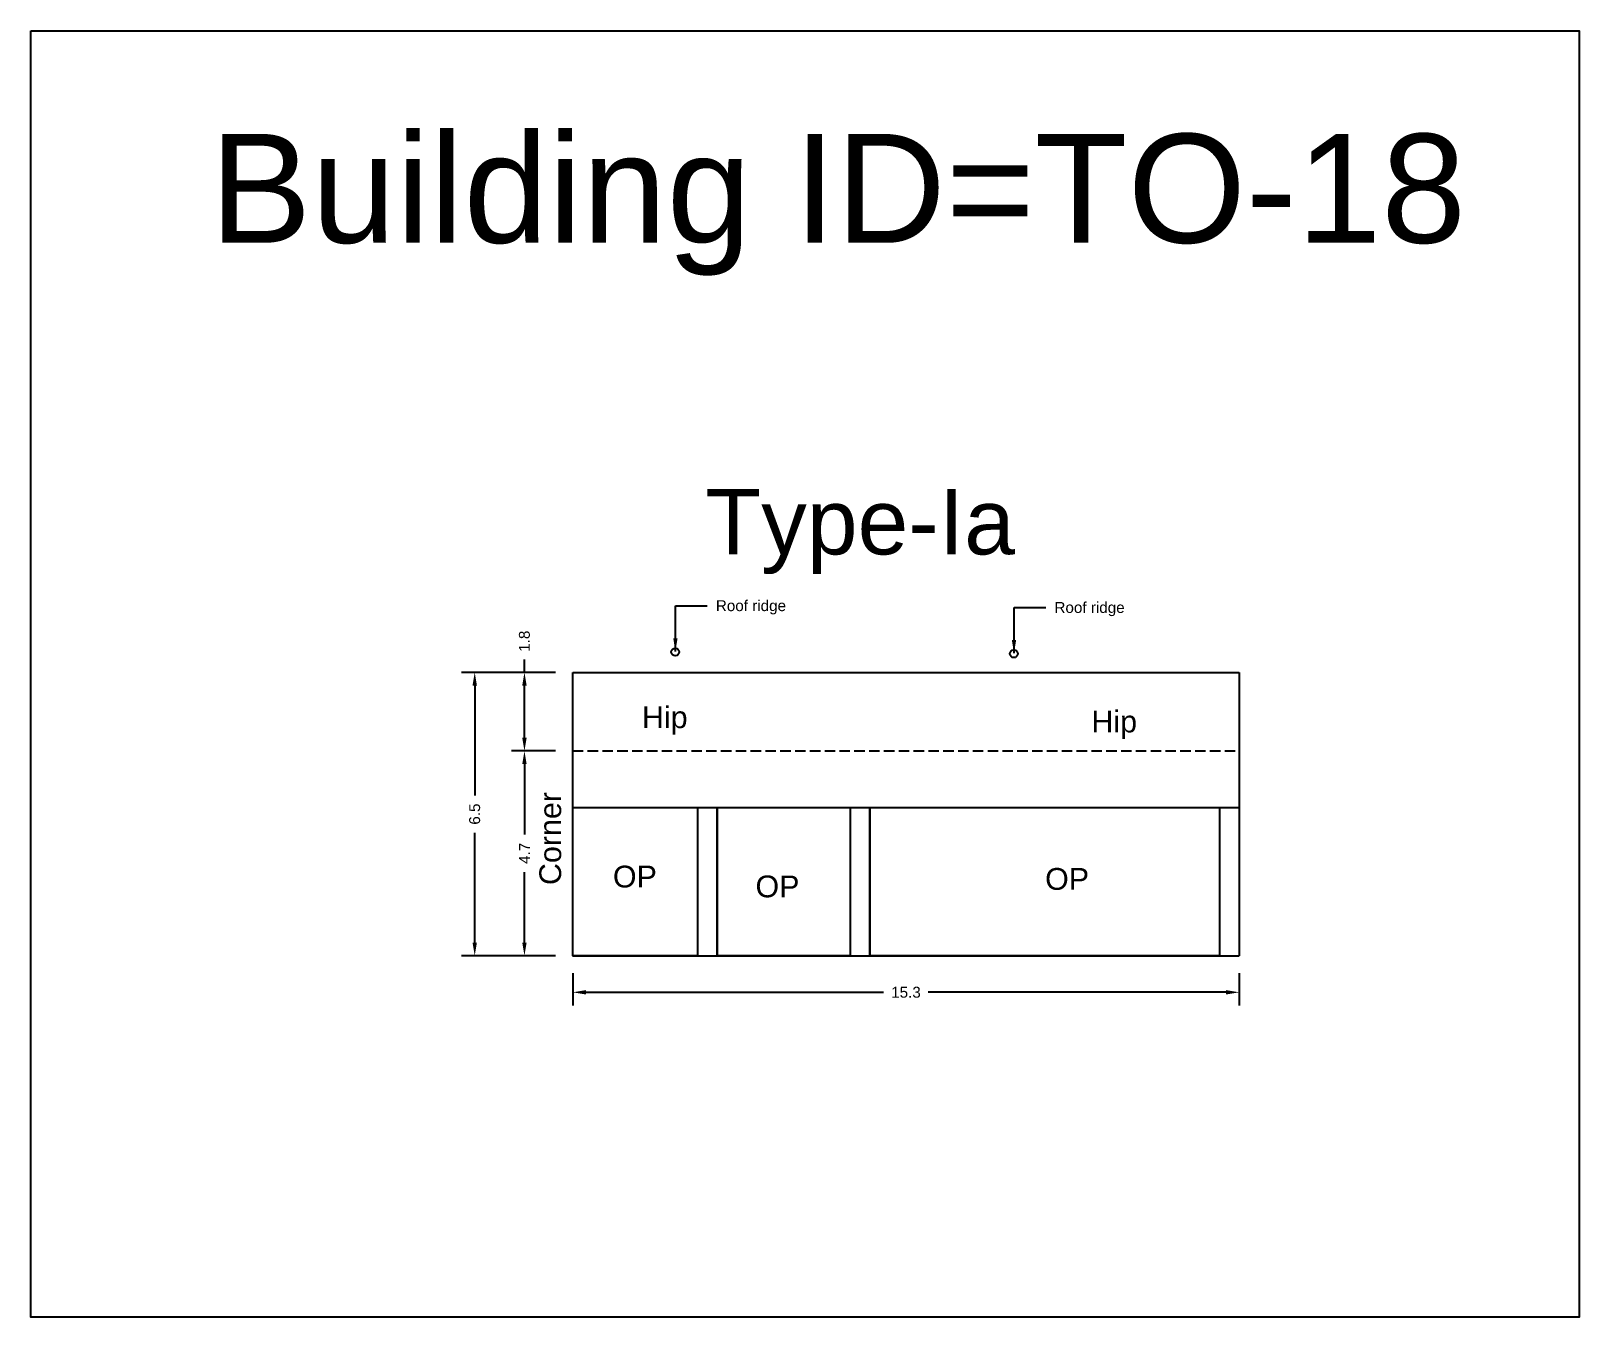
# Model space of a CAD drawing. Header units: metres. Extents: x 3416649 to 3417130, y -6713042 to -6712690.
# Drawn here: x 3416959.76 to 3416995.29, y -6712767.89 to -6712738.39 of the extents above; entities that cross this region are included whole.
import ezdxf

# ---------------------------------------------------------------- set-up
doc = ezdxf.new("R2010")
doc.units = ezdxf.units.M
doc.linetypes.add('ACAD_ISO02W100', pattern=[15, 12, -3])
doc.layers.add('Dotted', color=7, linetype='ACAD_ISO02W100', plot=False)
doc.styles.get("Standard").update_dxf_attribs({"font": 'arial.ttf'})
doc.dimstyles.new('ISO-25', dxfattribs={"dimtxt": 0.25, "dimasz": 0.3, "dimexe": 0.3, "dimexo": 0.4, "dimgap": 0.2, "dimtad": 0, "dimdec": 1, "dimdsep": 46, "dimtxsty": 'Standard', "dimcen": 2.5, "dimadec": 0, "dimazin": 0, "dimtfac": 1, "dimtdec": 1, "dimtmove": 0, "dimatfit": 3, "dimfxl": 1, "dimarcsym": 0})

# ---------------------------------------------------------------- blocks, each defined once
blk = doc.blocks.new('*D143')
at = {"color": 0, "lineweight": -2, "transparency": 16777216}
for p, q in [((3416971.798, -6712754.904), (3416970.788, -6712754.904)), ((3416971.088, -6712755.204), (3416971.088, -6712756.821)), ((3416971.088, -6712759.304), (3416971.088, -6712757.687)), ((3416971.798, -6712759.604), (3416970.788, -6712759.604))]:
    blk.add_line(p, q, dxfattribs=at)
at = {"color": 0, "transparency": 16777216}
for points in [[(3416971.038, -6712755.204), (3416971.138, -6712755.204), (3416971.088, -6712754.904)], [(3416971.038, -6712759.304), (3416971.138, -6712759.304), (3416971.088, -6712759.604)]]:
    blk.add_solid(points, dxfattribs=at)
at = {"layer": 'Defpoints', "color": 0, "transparency": 16777216}
for p in [(3416971.088, -6712754.904), (3416972.198, -6712754.904), (3416972.198, -6712759.604)]:
    blk.add_point(p, dxfattribs=at)
at = {"color": 0, "transparency": 16777216, "insert": (3416971.088, -6712757.254), "char_height": 0.25, "attachment_point": 5, "rotation": 90}
blk.add_mtext('4.7', dxfattribs=at)
blk = doc.blocks.new('*D144')
at = {"color": 0, "lineweight": -2, "transparency": 16777216}
for p, q in [((3416971.798, -6712753.104), (3416970.788, -6712753.104)), ((3416971.088, -6712753.104), (3416971.088, -6712752.804)), ((3416971.088, -6712754.604), (3416971.088, -6712753.404)), ((3416971.798, -6712754.904), (3416970.788, -6712754.904))]:
    blk.add_line(p, q, dxfattribs=at)
at = {"color": 0, "transparency": 16777216}
for points in [[(3416971.038, -6712753.404), (3416971.138, -6712753.404), (3416971.088, -6712753.104)], [(3416971.038, -6712754.604), (3416971.138, -6712754.604), (3416971.088, -6712754.904)]]:
    blk.add_solid(points, dxfattribs=at)
at = {"layer": 'Defpoints', "color": 0, "transparency": 16777216}
for p in [(3416971.088, -6712753.104), (3416972.198, -6712753.104), (3416972.198, -6712754.904)]:
    blk.add_point(p, dxfattribs=at)
at = {"color": 0, "transparency": 16777216, "insert": (3416971.088, -6712752.388), "char_height": 0.25, "attachment_point": 5, "rotation": 90}
blk.add_mtext('1.8', dxfattribs=at)
blk = doc.blocks.new('*D145')
at = {"color": 0, "lineweight": -2, "transparency": 16777216}
for p, q in [((3416971.798, -6712753.104), (3416969.647, -6712753.104)), ((3416969.947, -6712753.404), (3416969.947, -6712755.925)), ((3416969.947, -6712759.304), (3416969.947, -6712756.783)), ((3416971.798, -6712759.604), (3416969.647, -6712759.604))]:
    blk.add_line(p, q, dxfattribs=at)
at = {"color": 0, "transparency": 16777216}
for points in [[(3416969.897, -6712753.404), (3416969.997, -6712753.404), (3416969.947, -6712753.104)], [(3416969.897, -6712759.304), (3416969.997, -6712759.304), (3416969.947, -6712759.604)]]:
    blk.add_solid(points, dxfattribs=at)
at = {"layer": 'Defpoints', "color": 0, "transparency": 16777216}
for p in [(3416969.947, -6712753.104), (3416972.198, -6712753.104), (3416972.198, -6712759.604)]:
    blk.add_point(p, dxfattribs=at)
at = {"color": 0, "transparency": 16777216, "insert": (3416969.947, -6712756.354), "char_height": 0.25, "attachment_point": 5, "rotation": 90}
blk.add_mtext('6.5', dxfattribs=at)
blk = doc.blocks.new('*D146')
at = {"color": 0, "lineweight": -2, "transparency": 16777216}
for p, q in [((3416972.198, -6712760.004), (3416972.198, -6712760.743)), ((3416987.488, -6712760.004), (3416987.488, -6712760.743)), ((3416972.498, -6712760.443), (3416979.33, -6712760.443)), ((3416987.188, -6712760.443), (3416980.356, -6712760.443))]:
    blk.add_line(p, q, dxfattribs=at)
at = {"color": 0, "transparency": 16777216}
for points in [[(3416972.498, -6712760.393), (3416972.498, -6712760.493), (3416972.198, -6712760.443)], [(3416987.188, -6712760.393), (3416987.188, -6712760.493), (3416987.488, -6712760.443)]]:
    blk.add_solid(points, dxfattribs=at)
at = {"layer": 'Defpoints', "color": 0, "transparency": 16777216}
for p in [(3416972.198, -6712759.604), (3416987.488, -6712759.604), (3416987.488, -6712760.443)]:
    blk.add_point(p, dxfattribs=at)
at = {"color": 0, "transparency": 16777216, "insert": (3416979.843, -6712760.443), "char_height": 0.25, "attachment_point": 5}
blk.add_mtext('15.3', dxfattribs=at)

msp = doc.modelspace()

# ---------------------------------------------------------------- linework, layer by layer
for points in [[(3416959.764, -6712738.386), (3416995.288, -6712738.386), (3416995.288, -6712767.893), (3416959.764, -6712767.893)], [(3416972.198, -6712756.204), (3416975.062, -6712756.204), (3416975.062, -6712759.604), (3416972.198, -6712759.604)], [(3416975.512, -6712756.204), (3416978.562, -6712756.204), (3416978.562, -6712759.604), (3416975.512, -6712759.604)], [(3416979.012, -6712756.204), (3416987.038, -6712756.204), (3416987.038, -6712759.604), (3416979.012, -6712759.606)]]:
    msp.add_lwpolyline(points, close=True)
for points in [[(3416972.198, -6712753.104), (3416987.488, -6712753.104)], [(3416972.198, -6712759.604), (3416972.198, -6712753.104)], [(3416987.488, -6712753.104), (3416987.488, -6712759.604)], [(3416972.198, -6712756.204), (3416987.488, -6712756.204)], [(3416975.062, -6712756.204), (3416975.062, -6712759.604)], [(3416975.512, -6712756.204), (3416975.512, -6712759.604)], [(3416978.562, -6712756.204), (3416978.562, -6712759.604)], [(3416979.012, -6712756.204), (3416979.012, -6712759.604)], [(3416987.038, -6712756.204), (3416987.038, -6712759.604)], [(3416972.198, -6712759.604), (3416987.488, -6712759.604)]]:
    msp.add_lwpolyline(points)
for centre in [(3416974.548, -6712752.635), (3416982.318, -6712752.675)]:
    msp.add_circle(centre, 0.0898)
at = {"layer": 'Dotted', "ltscale": 0.02}
msp.add_lwpolyline([(3416972.198, -6712754.904), (3416987.488, -6712754.904)], dxfattribs=at)

# ---------------------------------------------------------------- texts
for s, width, heights, insert, char_height, attachment_point in [('Building ID=TO-18', 67.86454, [0.517], (3416963.87, -6712740.747), 2.5, 1), ('Type-Ia ', 9.99112, [0.517], (3416975.24, -6712748.896), 1.5, 1), ('Hip', 67.86454, [0], (3416973.785, -6712753.882), 0.5, 1), ('Hip', 67.86454, [0], (3416984.098, -6712753.98), 0.5, 1), ('OP', 67.86454, [0], (3416974.127, -6712757.537), 0.5, 3), ('OP', 67.86454, [0], (3416984.045, -6712757.591), 0.5, 3), ('OP', 67.86454, [0], (3416977.399, -6712757.763), 0.5, 3)]:
    msp.add_mtext_dynamic_manual_height_columns(s, width=width, gutter_width=12.5, heights=heights, dxfattribs=dict(insert=insert, char_height=char_height, attachment_point=attachment_point))
at = {"char_height": 0.25, "attachment_point": 1}
for insert in [(3416975.48, -6712751.447), (3416983.25, -6712751.488)]:
    msp.add_mtext('Roof ridge', dxfattribs=dict(at, insert=insert))
at = {"insert": (3416971.43, -6712757.982), "char_height": 0.5, "attachment_point": 1, "rotation": 90}
msp.add_mtext_dynamic_manual_height_columns('Corner', width=67.86454, gutter_width=12.5, heights=[0], dxfattribs=at)

# ---------------------------------------------------------------- dimensions: what is measured, and where the dimension line sits
for base, p1, p2, picture, middle in [((3416971.088, -6712753.104), (3416972.198, -6712754.904), (3416972.198, -6712753.104), '*D144', (3416971.088, -6712752.388)), ((3416969.947, -6712753.104), (3416972.198, -6712759.604), (3416972.198, -6712753.104), '*D145', (3416969.947, -6712756.354)), ((3416971.088, -6712754.904), (3416972.198, -6712759.604), (3416972.198, -6712754.904), '*D143', (3416971.088, -6712757.254))]:
    dim = msp.add_linear_dim(base=base, p1=p1, p2=p2, angle=90, dimstyle='ISO-25')
    dim.commit()
    dim.dimension.update_dxf_attribs({"geometry": picture, "text_midpoint": middle})
dim = msp.add_linear_dim(base=(3416987.488, -6712760.443), p1=(3416972.198, -6712759.604), p2=(3416987.488, -6712759.604), dimstyle='ISO-25')
dim.commit()
dim.dimension.update_dxf_attribs({"geometry": '*D146', "text_midpoint": (3416979.843, -6712760.443)})

# ---------------------------------------------------------------- leaders
at = {"annotation_type": 0, "has_hookline": 1, "hookline_direction": 0, "text_width": 1.569}
for points in [[(3416974.552, -6712752.62), (3416974.552, -6712751.572), (3416975.28, -6712751.572)], [(3416982.322, -6712752.66), (3416982.322, -6712751.613), (3416983.05, -6712751.613)]]:
    msp.add_leader(points, dimstyle='ISO-25', override={"dimgap": 0.2, "dimtad": 0}, dxfattribs=at)

doc.saveas('drawing.dxf')
